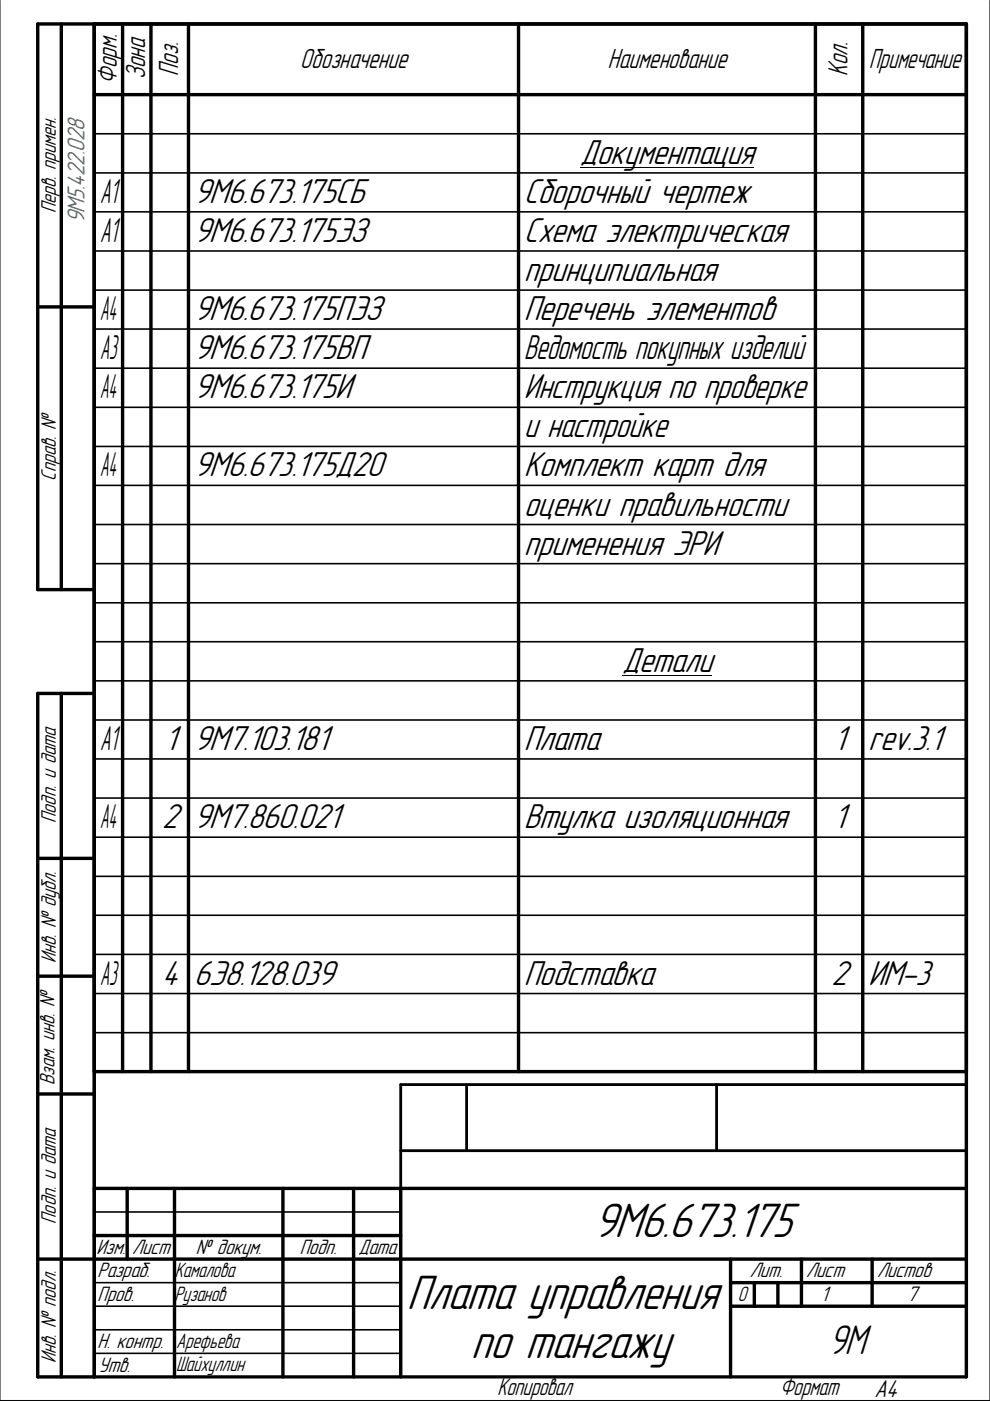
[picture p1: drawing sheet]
<svg xmlns="http://www.w3.org/2000/svg" width="210mm" height="297mm" viewBox="0 0 210 297" stroke-linecap="round" stroke-linejoin="round" font-family="sans-serif">
<defs><g id="words">
<g font-size="9.7">
<text x="125.9" y="262.3">9М6.673.175</text>
<text x="86.4" y="277.5">Плата управления</text>
<text x="99.9" y="288">по тангажу</text>
</g>
<text font-size="8.3" x="175.7" y="287">9М</text>
<g font-size="7">
<text x="123" y="34.7">Документация</text>
<text x="41.2" y="43">9М6.673.175СБ</text>
<text x="111.1" y="43">Сборочный чертеж</text>
<text x="41.2" y="51.3">9М6.673.175ЭЗ</text>
<text x="111.1" y="51.3">Схема электрическая</text>
<text x="111.1" y="59.6">принципиальная</text>
<text x="41.2" y="67.9">9М6.673.175ПЭЗ</text>
<text x="111.1" y="67.9">Перечень элементов</text>
<text x="41.2" y="76.2">9М6.673.175ВП</text>
<text x="41.2" y="84.5">9М6.673.175И</text>
<text x="41.2" y="101">9М6.673.175Д20</text>
<text x="111.1" y="101">Комплект карт для</text>
<text x="111.1" y="109.3">оценки правильности</text>
<text x="111.1" y="117.6">применения ЭРИ</text>
<text x="132" y="142.5">Детали</text>
<text x="34.9" y="159">1</text>
<text x="41.2" y="159">9М7.103.181</text>
<text x="111.1" y="159">Плата</text>
<text x="176.8" y="159">1</text>
<text x="184.1" y="159">rev.3.1</text>
<text x="34.4" y="175.6">2</text>
<text x="41.2" y="175.6">9М7.860.021</text>
<text x="111.1" y="175.6">Втулка изоляционная</text>
<text x="176.8" y="175.6">1</text>
<text x="34.4" y="208.7">4</text>
<text x="41.2" y="208.7">6Э8.128.039</text>
<text x="111.1" y="208.7">Подставка</text>
<text x="176.3" y="208.7">2</text>
<text x="184.1" y="208.7">ИМ-3</text>
</g>
<g font-size="6.9">
<text x="111.1" y="84.5">Инструкция по проверке</text>
<text x="111.1" y="92.8">и настройке</text>
</g>
<text font-size="6.8" x="111.1" y="76.2">Ведомость покупных изделий</text>
<g font-size="6.7">
<text x="21.2" y="43">А1</text>
<text x="21.2" y="51.3">А1</text>
<text x="21.2" y="67.9">А4</text>
<text x="21.2" y="76.2">А3</text>
<text x="21.2" y="84.5">А4</text>
<text x="21.2" y="101">А4</text>
<text x="21.2" y="159">А1</text>
<text x="21.2" y="175.6">А4</text>
<text x="21.2" y="208.7">А3</text>
</g>
<g font-size="5.5">
<text x="24.8" y="17.8" transform="rotate(-90 24.8 17.8)">Форм.</text>
<text x="30.8" y="16.8" transform="rotate(-90 30.8 16.8)">Зона</text>
<text x="37.8" y="16" transform="rotate(-90 37.8 16)">Поз.</text>
<text x="63.7" y="14.4">Обозначение</text>
<text x="128.9" y="14.4">Наименование</text>
<text x="179.7" y="16.1" transform="rotate(-90 179.7 16.1)">Кол.</text>
<text x="184.3" y="14.4">Примечание</text>
</g>
<text font-size="4.9" fill="#008080" x="17.9" y="47.3" transform="rotate(-90 17.9 47.3)">9М5.422.028</text>
<text font-size="4.9" x="185.4" y="296.1">A4</text>
<g font-size="4.8">
<text x="105.5" y="295.8">Копировал</text>
<text x="165.4" y="295.8">Формат</text>
</g>
<g font-size="4.2">
<text x="11.9" y="45.3" transform="rotate(-90 11.9 45.3)">Перв. примен.</text>
<text x="11.9" y="101.9" transform="rotate(-90 11.9 101.9)">Справ. №</text>
<text x="11.9" y="174.5" transform="rotate(-90 11.9 174.5)">Подп. и дата</text>
<text x="11.9" y="204.3" transform="rotate(-90 11.9 204.3)">Инв. № дубл.</text>
<text x="11.6" y="230" transform="rotate(-90 11.6 230)">Взам. инв. №</text>
<text x="11.9" y="259.4" transform="rotate(-90 11.9 259.4)">Подп. и дата</text>
<text x="20.4" y="265.8">Изм. Лист</text>
<text x="41.5" y="265.8">№ докум.</text>
<text x="63.6" y="265.8">Подп.</text>
<text x="76" y="265.8">Дата</text>
<text x="20.7" y="270.8">Разраб.</text>
<text x="20.7" y="275.8">Пров.</text>
<text x="159" y="270.8">Лит.</text>
<text x="170.9" y="270.8">Лист</text>
<text x="174" y="275.8">1</text>
<text x="186" y="270.8">Листов</text>
<text x="192.4" y="275.9">7</text>
<text x="20.7" y="285.8">Н. контр.</text>
<text x="11.9" y="289" transform="rotate(-90 11.9 289)">Инв. № подл.</text>
<text x="20.9" y="290.8">Утв.</text>
</g>
<g font-size="4.1">
<text x="37" y="275.9">Рузанов</text>
<text x="37" y="270.8">Камалова</text>
<text x="156.4" y="275.8">0</text>
<text x="37.4" y="285.7">Арефьева</text>
<text x="37.3" y="290.7">Шайхуллин</text>
</g>
</g></defs>
<g fill="none" stroke="#000" stroke-width=".72">
<path d="M13 5.1v119.9M20 5.1v286.8h-12v-144.9h12M26 5.1v222.1M32 5.1v222.1M40 5.1v222.1M109.9 5.1v222.1M172.9 5.1v222.1M182.9 5.1v222.1M20 20.1h184.9M8 65.1h12M20 125h-12v-119.9h196.9v286.8M13 147v144.9"/>
<path d="M8 182h12M8 207h12M8 231.9h12M20 227.2h184.9M20 252h184.9M27 252v15M37 252v39.9M60 252v39.9M75 252v39.9M85 252v39.9M8 267h196.9M20 262h65"/>
<path d="M154.9 267v24.9M154.9 271.9h50M154.9 276.9h50M159.9 271.9v5M164.9 271.9v5M169.9 267v9.9M184.9 267v9.9"/>
</g>
<path d="M0 .1v296.8h209.9v-296.8M123 35.6h36.7M132 143.3h13.1M145.2 143.3h5.6" fill="none" stroke="#000" stroke-width=".21"/>
<g fill="none" stroke="#000" stroke-width=".34">
<path d="M20 28.4h184.9M20 36.7h184.9M20 44.9h184.9M20 53.2h184.9M20 61.5h184.9M20 69.8h184.9M20 78.1h184.9M20 86.4h184.9M20 94.7h184.9M20 102.9h184.9M20 111.2h184.9M20 119.5h184.9"/>
<path d="M20 127.8h184.9M20 136.1h184.9M20 144.4h184.9M20 152.7h184.9M20 160.9h184.9M20 169.2h184.9M20 177.5h184.9M20 185.8h184.9M20 194.1h184.9M20 202.4h184.9M20 210.7h184.9M20 218.9h184.9"/>
<path d="M20 257h65M20 271.9h65M20 276.9h65M20 281.9h65M20 286.9h65"/>
</g>
<path d="M20 5.1v286.8h184.9v-61.9h-119.9v22h119.9M98.9 230v14M151.9 230v14M85 244h119.9" fill="none" stroke="#000" stroke-width=".59"/>
<use href="#words"/>
</svg>
